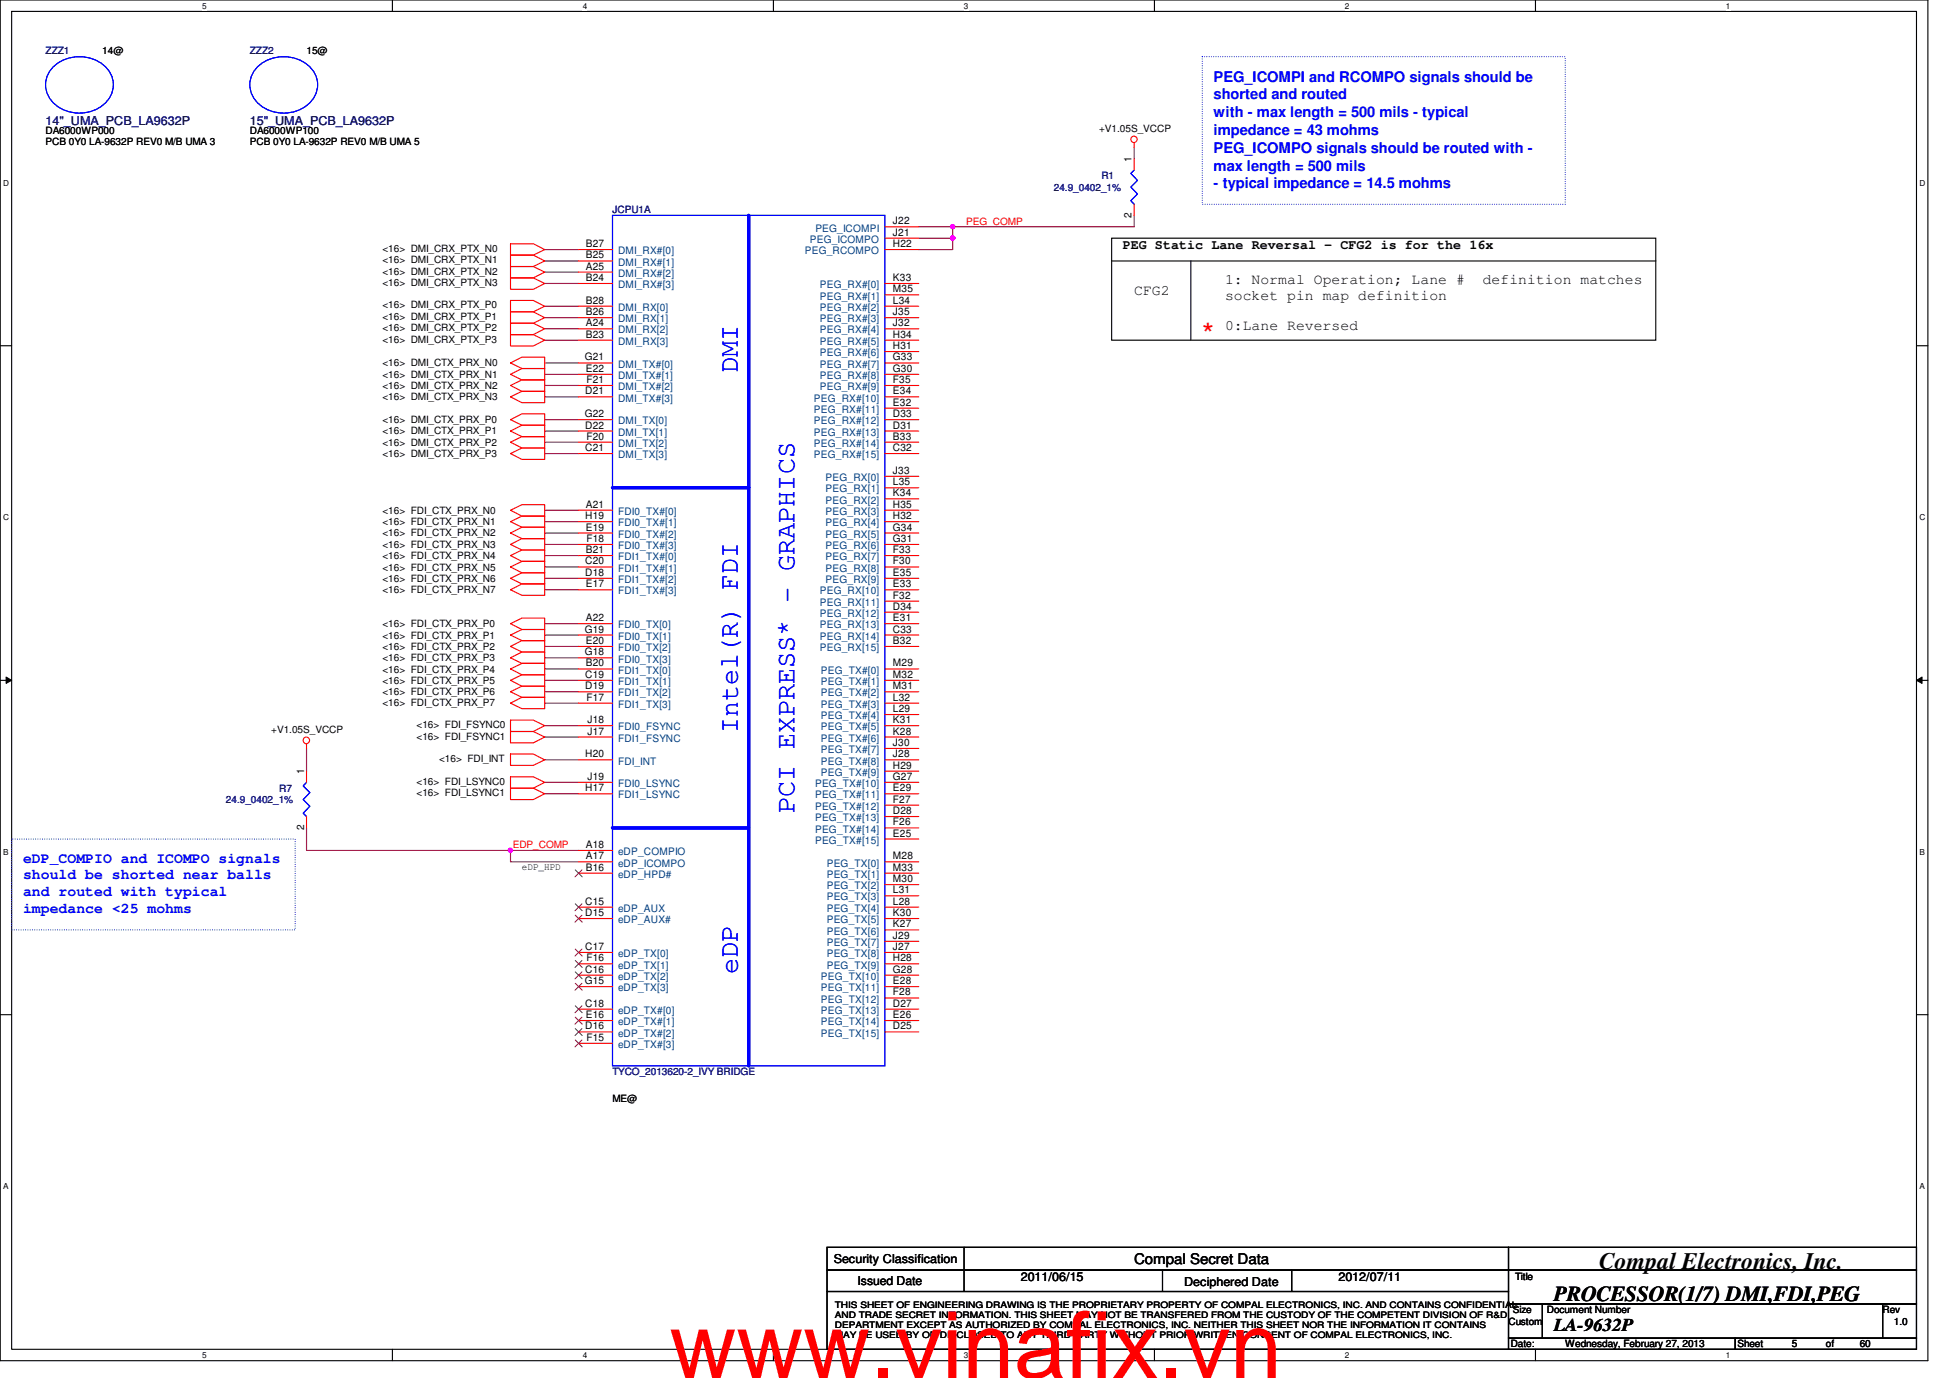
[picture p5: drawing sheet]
<svg xmlns="http://www.w3.org/2000/svg" width="297mm" height="210mm" viewBox="0 0 297 210" stroke-linecap="round" stroke-linejoin="round" font-family="sans-serif">
<defs><g id="words">
<text font-size="14.1" fill="#f00" x="102" y="209.9">www.vinafix.vn</text>
<text font-size="4.7" fill="#f00" x="183.1" y="52.6">*</text>
<g font-size="4.1" fill="#00f">
<text x="112.4" y="56.9" transform="rotate(-90 112.4 56.9)">DMI</text>
<text x="112.4" y="111.6" transform="rotate(-90 112.4 111.6)">Intel(R) FDI</text>
<text x="121" y="123.9" transform="rotate(-90 121 123.9)">PCI EXPRESS* - GRAPHICS</text>
<text x="112.4" y="148.4" transform="rotate(-90 112.4 148.4)">eDP</text>
</g>
<text font-size="3.6" x="243.6" y="193.3">Compal Electronics, Inc.</text>
<text font-size="3.3" x="236.7" y="198.1">PROCESSOR(1/7) DMI,FDI,PEG</text>
<text font-size="2.8" x="236.7" y="202.8">LA-9632P</text>
<g font-size="2.2" fill="#00f">
<text x="184.9" y="12.4">PEG_ICOMPI and RCOMPO signals should be</text>
<text x="184.9" y="15.2">shorted and routed</text>
<text x="184.9" y="17.9">with - max length = 500 mils - typical</text>
<text x="184.9" y="20.6">impedance = 43 mohms</text>
<text x="184.9" y="23.3">PEG_ICOMPO signals should be routed with -</text>
<text x="184.9" y="26">max length = 500 mils</text>
<text x="184.9" y="28.7">- typical impedance = 14.5 mohms</text>
<text x="3.5" y="131.4">eDP_COMPIO and ICOMPO signals</text>
<text x="3.5" y="133.9">should be shorted near balls</text>
<text x="3.5" y="136.5">and routed with typical</text>
<text x="3.5" y="139">impedance &lt;25 mohms</text>
</g>
<g font-size="2.2">
<text x="172.8" y="45">CFG2</text>
<text x="186.6" y="43.3">1: Normal Operation; Lane #</text>
<text x="186.6" y="45.7">socket pin map definition</text>
<text x="225.9" y="43.3">definition matches</text>
<text x="186.6" y="50.2">0:Lane Reversed</text>
<text x="172.8" y="192.5">Compal Secret Data</text>
</g>
<text font-size="2" x="171" y="38">PEG Static Lane Reversal - CFG2 is for the 16x</text>
<g font-size="1.9" fill="#000080">
<text x="6.9" y="19">14&quot;_UMA_PCB_LA9632P</text>
<text x="38.1" y="19">15&quot;_UMA_PCB_LA9632P</text>
</g>
<g font-size="1.9">
<text x="127" y="192.4">Security Classification</text>
<text x="130.6" y="195.7">Issued Date</text>
<text x="155.5" y="195.2">2011/06/15</text>
<text x="180.4" y="195.8">Deciphered Date</text>
<text x="203.9" y="195.2">2012/07/11</text>
</g>
<g font-size="1.6">
<text x="172.4" y="24.7" transform="rotate(-90 172.4 24.7)">1</text>
<text x="136" y="34.2">J22</text>
<text x="136" y="35.9">J21</text>
<text x="172.4" y="33.2" transform="rotate(-90 172.4 33.2)">2</text>
<text x="89.2" y="37.6">B27</text>
<text x="89.2" y="39.4">B25</text>
<text x="89.2" y="41.1">A25</text>
<text x="136" y="37.6">H22</text>
<text x="89.2" y="42.8">B24</text>
<text x="89.2" y="46.3">B28</text>
<text x="136" y="42.8">K33</text>
<text x="136" y="44.5">M35</text>
<text x="136" y="46.3">L34</text>
<text x="89.2" y="48">B26</text>
<text x="89.2" y="49.7">A24</text>
<text x="89.2" y="51.4">B23</text>
<text x="136" y="48">J35</text>
<text x="136" y="49.7">J32</text>
<text x="136" y="51.4">H34</text>
<text x="136" y="53.2">H31</text>
<text x="89.1" y="54.9">G21</text>
<text x="89.2" y="56.6">E22</text>
<text x="89.3" y="58.3">F21</text>
<text x="136" y="54.9">G33</text>
<text x="136" y="56.6">G30</text>
<text x="136" y="58.3">F35</text>
<text x="89.1" y="63.5">G22</text>
<text x="89.2" y="60.1">D21</text>
<text x="89.2" y="65.3">D22</text>
<text x="136" y="60.1">E34</text>
<text x="136" y="61.8">E32</text>
<text x="136" y="63.5">D33</text>
<text x="136" y="65.3">D31</text>
<text x="89.2" y="68.7">C21</text>
<text x="89.3" y="67">F20</text>
<text x="136" y="67">B33</text>
<text x="136" y="68.7">C32</text>
<text x="89.2" y="77.3">A21</text>
<text x="136" y="72.2">J33</text>
<text x="136" y="73.9">L35</text>
<text x="136" y="75.6">K34</text>
<text x="136" y="77.3">H35</text>
<text x="89.2" y="79.1">H19</text>
<text x="89.2" y="80.8">E19</text>
<text x="89.3" y="82.6">F18</text>
<text x="136" y="79.1">H32</text>
<text x="136" y="80.8">G34</text>
<text x="136" y="82.6">G31</text>
<text x="89.2" y="86">C20</text>
<text x="89.2" y="87.7">D18</text>
<text x="89.2" y="84.2">B21</text>
<text x="89.2" y="89.5">E17</text>
<text x="136" y="84.2">F33</text>
<text x="136" y="86">F30</text>
<text x="136" y="87.7">E35</text>
<text x="136" y="89.5">E33</text>
<text x="89.2" y="94.6">A22</text>
<text x="136" y="91.2">F32</text>
<text x="136" y="92.9">D34</text>
<text x="136" y="94.6">E31</text>
<text x="89.1" y="96.4">G19</text>
<text x="89.1" y="99.8">G18</text>
<text x="89.2" y="98.1">E20</text>
<text x="89.2" y="101.5">B20</text>
<text x="136" y="96.4">C33</text>
<text x="136" y="98.1">B32</text>
<text x="136" y="101.5">M29</text>
<text x="89.2" y="103.3">C19</text>
<text x="89.2" y="105">D19</text>
<text x="89.3" y="106.7">F17</text>
<text x="136" y="103.3">M32</text>
<text x="136" y="105">M31</text>
<text x="136" y="106.7">L32</text>
<text x="89.5" y="110.2">J18</text>
<text x="89.5" y="111.9">J17</text>
<text x="136" y="108.5">L29</text>
<text x="136" y="110.2">K31</text>
<text x="136" y="111.9">K28</text>
<text x="136" y="113.6">J30</text>
<text x="46.3" y="117.9" transform="rotate(-90 46.3 117.9)">1</text>
<text x="89.2" y="115.4">H20</text>
<text x="89.5" y="118.8">J19</text>
<text x="136" y="118.8">G27</text>
<text x="136" y="115.4">J28</text>
<text x="136" y="117.1">H29</text>
<text x="89.2" y="120.5">H17</text>
<text x="136" y="120.5">E29</text>
<text x="136" y="122.3">F27</text>
<text x="136" y="124">D28</text>
<text x="136" y="125.7">F26</text>
<text x="46.3" y="126.4" transform="rotate(-90 46.3 126.4)">2</text>
<text x="89.2" y="129.2">A18</text>
<text x="89.2" y="130.9">A17</text>
<text x="136" y="130.9">M28</text>
<text x="136" y="127.4">E25</text>
<text x="89.2" y="137.8">C15</text>
<text x="89.2" y="132.6">B16</text>
<text x="136" y="132.6">M33</text>
<text x="136" y="134.4">M30</text>
<text x="136" y="136.1">L31</text>
<text x="136" y="137.8">L28</text>
<text x="89.2" y="139.5">D15</text>
<text x="136" y="139.5">K30</text>
<text x="136" y="141.3">K27</text>
<text x="136" y="143">J29</text>
<text x="89.1" y="149.9">G15</text>
<text x="89.2" y="144.7">C17</text>
<text x="89.2" y="148.2">C16</text>
<text x="89.3" y="146.4">F16</text>
<text x="136" y="144.7">J27</text>
<text x="136" y="146.4">H28</text>
<text x="136" y="148.2">G28</text>
<text x="136" y="149.9">E28</text>
<text x="89.2" y="153.3">C18</text>
<text x="89.2" y="155.1">E16</text>
<text x="136" y="151.6">F28</text>
<text x="136" y="153.3">D27</text>
<text x="136" y="155.1">E26</text>
<text x="89.2" y="156.8">D16</text>
<text x="89.3" y="158.5">F15</text>
<text x="136" y="156.8">D25</text>
</g>
<g font-size="1.6" fill="#004080">
<text x="124.2" y="35.3">PEG_ICOMPI</text>
<text x="94.1" y="38.7">DMI_RX#[0]</text>
<text x="94.1" y="40.5">DMI_RX#[1]</text>
<text x="122.6" y="38.7">PEG_RCOMPO</text>
<text x="123.4" y="37">PEG_ICOMPO</text>
<text x="94.1" y="42.2">DMI_RX#[2]</text>
<text x="94.1" y="43.9">DMI_RX#[3]</text>
<text x="94.1" y="47.4">DMI_RX[0]</text>
<text x="124.9" y="43.9">PEG_RX#[0]</text>
<text x="124.9" y="45.6">PEG_RX#[1]</text>
<text x="124.9" y="47.4">PEG_RX#[2]</text>
<text x="94.1" y="49.1">DMI_RX[1]</text>
<text x="94.1" y="50.8">DMI_RX[2]</text>
<text x="94.1" y="52.5">DMI_RX[3]</text>
<text x="124.9" y="49.1">PEG_RX#[3]</text>
<text x="124.9" y="50.8">PEG_RX#[4]</text>
<text x="124.9" y="52.5">PEG_RX#[5]</text>
<text x="94.1" y="56">DMI_TX#[0]</text>
<text x="94.1" y="57.7">DMI_TX#[1]</text>
<text x="94.1" y="59.4">DMI_TX#[2]</text>
<text x="124.9" y="54.3">PEG_RX#[6]</text>
<text x="124.9" y="56">PEG_RX#[7]</text>
<text x="124.9" y="57.7">PEG_RX#[8]</text>
<text x="124.9" y="59.4">PEG_RX#[9]</text>
<text x="94.1" y="61.2">DMI_TX#[3]</text>
<text x="94.1" y="64.6">DMI_TX[0]</text>
<text x="124" y="61.2">PEG_RX#[10]</text>
<text x="124" y="62.9">PEG_RX#[11]</text>
<text x="124" y="64.6">PEG_RX#[12]</text>
<text x="94.1" y="66.4">DMI_TX[1]</text>
<text x="94.1" y="69.8">DMI_TX[3]</text>
<text x="94.1" y="68.1">DMI_TX[2]</text>
<text x="124" y="66.4">PEG_RX#[13]</text>
<text x="124" y="68.1">PEG_RX#[14]</text>
<text x="124" y="69.8">PEG_RX#[15]</text>
<text x="125.8" y="73.3">PEG_RX[0]</text>
<text x="125.8" y="75">PEG_RX[1]</text>
<text x="125.8" y="76.7">PEG_RX[2]</text>
<text x="94.1" y="78.4">FDI0_TX#[0]</text>
<text x="94.1" y="80.2">FDI0_TX#[1]</text>
<text x="94.1" y="81.9">FDI0_TX#[2]</text>
<text x="94.1" y="83.7">FDI0_TX#[3]</text>
<text x="125.8" y="78.4">PEG_RX[3]</text>
<text x="125.8" y="80.2">PEG_RX[4]</text>
<text x="125.8" y="81.9">PEG_RX[5]</text>
<text x="125.8" y="83.7">PEG_RX[6]</text>
<text x="94.1" y="85.3">FDI1_TX#[0]</text>
<text x="94.1" y="87.1">FDI1_TX#[1]</text>
<text x="94.1" y="88.8">FDI1_TX#[2]</text>
<text x="125.8" y="85.3">PEG_RX[7]</text>
<text x="125.8" y="87.1">PEG_RX[8]</text>
<text x="125.8" y="88.8">PEG_RX[9]</text>
<text x="94.1" y="90.6">FDI1_TX#[3]</text>
<text x="94.1" y="95.7">FDI0_TX[0]</text>
<text x="124.9" y="90.6">PEG_RX[10]</text>
<text x="124.9" y="92.3">PEG_RX[11]</text>
<text x="124.9" y="94">PEG_RX[12]</text>
<text x="124.9" y="95.7">PEG_RX[13]</text>
<text x="94.1" y="97.5">FDI0_TX[1]</text>
<text x="94.1" y="99.2">FDI0_TX[2]</text>
<text x="94.1" y="100.9">FDI0_TX[3]</text>
<text x="124.9" y="97.5">PEG_RX[14]</text>
<text x="124.9" y="99.2">PEG_RX[15]</text>
<text x="94.1" y="102.6">FDI1_TX[0]</text>
<text x="94.1" y="104.4">FDI1_TX[1]</text>
<text x="94.1" y="106.1">FDI1_TX[2]</text>
<text x="94.1" y="107.8">FDI1_TX[3]</text>
<text x="125" y="102.6">PEG_TX#[0]</text>
<text x="125" y="104.4">PEG_TX#[1]</text>
<text x="125" y="106.1">PEG_TX#[2]</text>
<text x="125" y="107.8">PEG_TX#[3]</text>
<text x="94.1" y="111.3">FDI0_FSYNC</text>
<text x="94.1" y="113">FDI1_FSYNC</text>
<text x="125" y="109.6">PEG_TX#[4]</text>
<text x="125" y="111.3">PEG_TX#[5]</text>
<text x="125" y="113">PEG_TX#[6]</text>
<text x="94.1" y="116.5">FDI_INT</text>
<text x="94.1" y="119.9">FDI0_LSYNC</text>
<text x="124.2" y="119.9">PEG_TX#[10]</text>
<text x="125" y="114.7">PEG_TX#[7]</text>
<text x="125" y="116.5">PEG_TX#[8]</text>
<text x="125" y="118.2">PEG_TX#[9]</text>
<text x="94.1" y="121.6">FDI1_LSYNC</text>
<text x="124.2" y="121.6">PEG_TX#[11]</text>
<text x="124.2" y="123.4">PEG_TX#[12]</text>
<text x="124.2" y="125.1">PEG_TX#[13]</text>
<text x="94.1" y="130.3">eDP_COMPIO</text>
<text x="94.1" y="132">eDP_ICOMPO</text>
<text x="124.2" y="126.8">PEG_TX#[14]</text>
<text x="124.2" y="128.5">PEG_TX#[15]</text>
<text x="125.9" y="132">PEG_TX[0]</text>
<text x="94.1" y="133.7">eDP_HPD#</text>
<text x="125.9" y="133.7">PEG_TX[1]</text>
<text x="125.9" y="135.5">PEG_TX[2]</text>
<text x="125.9" y="137.2">PEG_TX[3]</text>
<text x="94.1" y="138.9">eDP_AUX</text>
<text x="94.1" y="140.6">eDP_AUX#</text>
<text x="125.9" y="138.9">PEG_TX[4]</text>
<text x="125.9" y="140.6">PEG_TX[5]</text>
<text x="125.9" y="142.4">PEG_TX[6]</text>
<text x="94.1" y="145.8">eDP_TX[0]</text>
<text x="94.1" y="147.5">eDP_TX[1]</text>
<text x="94.1" y="149.3">eDP_TX[2]</text>
<text x="125" y="149.3">PEG_TX[10]</text>
<text x="125.9" y="144.1">PEG_TX[7]</text>
<text x="125.9" y="145.8">PEG_TX[8]</text>
<text x="125.9" y="147.5">PEG_TX[9]</text>
<text x="94.1" y="151">eDP_TX[3]</text>
<text x="94.1" y="154.4">eDP_TX#[0]</text>
<text x="125" y="151">PEG_TX[11]</text>
<text x="125" y="152.7">PEG_TX[12]</text>
<text x="125" y="154.4">PEG_TX[13]</text>
<text x="94.1" y="156.2">eDP_TX#[1]</text>
<text x="94.1" y="157.9">eDP_TX#[2]</text>
<text x="94.1" y="159.6">eDP_TX#[3]</text>
<text x="125" y="156.2">PEG_TX[14]</text>
<text x="125" y="157.9">PEG_TX[15]</text>
</g>
<g font-size="1.5" fill="#000080">
<text x="6.9" y="8.3">ZZZ1</text>
<text x="38.1" y="8.3">ZZZ2</text>
<text x="160.5" y="29">24.9_0402_1%</text>
<text x="167.8" y="27.3">R1</text>
<text x="93.3" y="32.5">JCPU1A</text>
<text x="34.4" y="122.3">24.9_0402_1%</text>
<text x="42.5" y="120.6">R7</text>
<text x="93.3" y="163.7">TYCO_2013620-2_IVY BRIDGE</text>
</g>
<g font-size="1.5">
<text x="15.6" y="8.3">14@</text>
<text x="46.7" y="8.3">15@</text>
<text x="6.9" y="20.4">DA6000WP000</text>
<text x="6.9" y="22.1">PCB 0Y0 LA-9632P REV0 M/B UMA 3</text>
<text x="38.1" y="20.4">DA6000WP100</text>
<text x="38.1" y="22.1">PCB 0Y0 LA-9632P REV0 M/B UMA 5</text>
<text x="167.4" y="20.1">+V1.05S_VCCP</text>
<text x="58.2" y="40.1">&lt;16&gt; DMI_CRX_PTX_N1</text>
<text x="58.2" y="38.4">&lt;16&gt; DMI_CRX_PTX_N0</text>
<text x="58.2" y="41.8">&lt;16&gt; DMI_CRX_PTX_N2</text>
<text x="58.2" y="47">&lt;16&gt; DMI_CRX_PTX_P0</text>
<text x="58.2" y="43.6">&lt;16&gt; DMI_CRX_PTX_N3</text>
<text x="58.2" y="52.2">&lt;16&gt; DMI_CRX_PTX_P3</text>
<text x="58.2" y="50.5">&lt;16&gt; DMI_CRX_PTX_P2</text>
<text x="58.2" y="48.7">&lt;16&gt; DMI_CRX_PTX_P1</text>
<text x="58.2" y="57.5">&lt;16&gt; DMI_CTX_PRX_N1</text>
<text x="58.2" y="55.8">&lt;16&gt; DMI_CTX_PRX_N0</text>
<text x="58.2" y="59.3">&lt;16&gt; DMI_CTX_PRX_N2</text>
<text x="58.2" y="64.4">&lt;16&gt; DMI_CTX_PRX_P0</text>
<text x="58.2" y="61">&lt;16&gt; DMI_CTX_PRX_N3</text>
<text x="58.2" y="69.6">&lt;16&gt; DMI_CTX_PRX_P3</text>
<text x="58.2" y="67.9">&lt;16&gt; DMI_CTX_PRX_P2</text>
<text x="58.2" y="66.2">&lt;16&gt; DMI_CTX_PRX_P1</text>
<text x="58.2" y="78.3">&lt;16&gt; FDI_CTX_PRX_N0</text>
<text x="58.2" y="80">&lt;16&gt; FDI_CTX_PRX_N1</text>
<text x="58.2" y="81.7">&lt;16&gt; FDI_CTX_PRX_N2</text>
<text x="58.2" y="83.4">&lt;16&gt; FDI_CTX_PRX_N3</text>
<text x="58.2" y="85.2">&lt;16&gt; FDI_CTX_PRX_N4</text>
<text x="58.2" y="86.9">&lt;16&gt; FDI_CTX_PRX_N5</text>
<text x="58.2" y="88.6">&lt;16&gt; FDI_CTX_PRX_N6</text>
<text x="58.2" y="90.3">&lt;16&gt; FDI_CTX_PRX_N7</text>
<text x="58.2" y="95.5">&lt;16&gt; FDI_CTX_PRX_P0</text>
<text x="58.2" y="97.3">&lt;16&gt; FDI_CTX_PRX_P1</text>
<text x="58.2" y="99">&lt;16&gt; FDI_CTX_PRX_P2</text>
<text x="58.2" y="100.7">&lt;16&gt; FDI_CTX_PRX_P3</text>
<text x="58.2" y="102.4">&lt;16&gt; FDI_CTX_PRX_P4</text>
<text x="58.2" y="104.2">&lt;16&gt; FDI_CTX_PRX_P5</text>
<text x="58.2" y="105.9">&lt;16&gt; FDI_CTX_PRX_P6</text>
<text x="58.2" y="107.6">&lt;16&gt; FDI_CTX_PRX_P7</text>
<text x="41.3" y="111.6">+V1.05S_VCCP</text>
<text x="63.5" y="110.9">&lt;16&gt; FDI_FSYNC0</text>
<text x="63.5" y="112.6">&lt;16&gt; FDI_FSYNC1</text>
<text x="63.5" y="119.5">&lt;16&gt; FDI_LSYNC0</text>
<text x="66.9" y="116.1">&lt;16&gt; FDI_INT</text>
<text x="63.5" y="121.3">&lt;16&gt; FDI_LSYNC1</text>
<text x="79.5" y="132.5">eDP_HPD</text>
<text x="93.3" y="167.9">ME@</text>
<text x="230.8" y="195">Title</text>
<text x="229.8" y="201.8">Custom</text>
<text x="230.5" y="200">Size</text>
<text x="235.6" y="200">Document Number</text>
<text x="286.8" y="200">Rev</text>
<text x="288.5" y="201.8">1.0</text>
<text x="230.1" y="205.2">Date:</text>
<text x="238.4" y="205.2">Wednesday, February 27, 2013</text>
<text x="264.7" y="205.2">Sheet</text>
<text x="273" y="205.2">5</text>
<text x="278.1" y="205.2">of</text>
<text x="283.3" y="205.2">60</text>
</g>
<g font-size="1.5" fill="#f00">
<text x="147.2" y="34.2">PEG_COMP</text>
<text x="78.1" y="129.2">EDP_COMP</text>
</g>
<g font-size="1.4">
<text x="127.2" y="199.2">THIS SHEET OF ENGINEERING DRAWING IS THE PROPRIETARY PROPERTY OF COMPAL ELECTRONICS, INC. AND CONTAINS CONFIDENTIAL</text>
<text x="127.2" y="200.7">AND TRADE SECRET INFORMATION. THIS SHEET MAY NOT BE TRANSFERED FROM THE CUSTODY OF THE COMPETENT DIVISION OF R&amp;D</text>
<text x="127.2" y="202.3">DEPARTMENT EXCEPT AS AUTHORIZED BY COMPAL ELECTRONICS, INC. NEITHER THIS SHEET NOR THE INFORMATION IT CONTAINS</text>
<text x="127.2" y="203.9">MAY BE USED BY OR DISCLOSED TO ANY THIRD PARTY WITHOUT PRIOR WRITTEN CONSENT OF COMPAL ELECTRONICS, INC.</text>
</g>
<g font-size="1.3">
<text x="30.8" y="1.4">5</text>
<text x="88.8" y="1.4">4</text>
<text x="146.8" y="1.4">3</text>
<text x="204.8" y="1.4">2</text>
<text x="262.9" y="1.4">1</text>
<text x=".5" y="28.3">D</text>
<text x="292.4" y="28.3">D</text>
<text x=".5" y="79.2">C</text>
<text x="292.4" y="79.2">C</text>
<text x=".5" y="130.2">B</text>
<text x="292.4" y="130.2">B</text>
<text x=".5" y="181.1">A</text>
<text x="292.4" y="181.1">A</text>
<text x="30.8" y="206.9">5</text>
<text x="88.8" y="206.9">4</text>
<text x="146.8" y="206.9">3</text>
<text x="204.8" y="206.9">2</text>
<text x="262.9" y="206.9">1</text>
</g>
</g></defs>
<path d="M0 0h293.7v207.3h-293.7zM1.8 1.7h290.1v203.8h-290.1z" fill="none" stroke="#000" stroke-width=".17"/>
<g fill="#fff">
<path d="M30.8 .2h.7v1.4h-.7z"/>
<path d="M30.8 205.7h.7v1.4h-.7z"/>
</g>
<path d="M59.8 0v1.7M59.8 205.5v1.8" fill="none" stroke="#000" stroke-width=".17"/>
<g fill="#fff">
<path d="M88.8 .2h.6v1.4h-.6z"/>
<path d="M88.8 205.7h.6v1.4h-.6z"/>
</g>
<path d="M117.8 0v1.7M117.8 205.5v1.8" fill="none" stroke="#000" stroke-width=".17"/>
<g fill="#fff">
<path d="M146.8 .2h.7v1.4h-.7z"/>
<path d="M146.8 205.7h.7v1.4h-.7z"/>
</g>
<path d="M175.9 0v1.7M175.9 205.5v1.8" fill="none" stroke="#000" stroke-width=".17"/>
<g fill="#fff">
<path d="M204.9 .2h.6v1.4h-.6z"/>
<path d="M204.9 205.7h.6v1.4h-.6z"/>
</g>
<path d="M233.9 0v1.7M233.9 205.5v1.8" fill="none" stroke="#000" stroke-width=".17"/>
<g fill="#fff">
<path d="M262.9 .2h.7v1.4h-.7z"/>
<path d="M262.9 205.7h.7v1.4h-.7z"/>
<path d="M.5 27.2h.9v1.4h-.9z"/>
<path d="M292.4 27.2h.9v1.4h-.9z"/>
<path d="M.5 78.1h.9v1.4h-.9z"/>
<path d="M292.4 78.1h.9v1.4h-.9z"/>
</g>
<path d="M0 52.7h1.8M291.9 52.7h1.8" fill="none" stroke="#000" stroke-width=".17"/>
<g fill="#fff">
<path d="M.5 129.1h.8v1.4h-.8z"/>
<path d="M292.4 129.1h.8v1.4h-.8z"/>
</g>
<path d="M0 103.6h1.8M291.9 103.6h1.8" fill="none" stroke="#000" stroke-width=".17"/>
<path d="M.9 103.1l.9 .5-.9 .5zM291.9 103.6l.9-.5v1z" fill="#000"/>
<path d="M.9 103.1l.9 .5-.9 .5zM291.9 103.6l.9-.5v1z" fill="none" stroke="#000" stroke-width=".15"/>
<g fill="#fff">
<path d="M.5 180h.8v1.4h-.8z"/>
<path d="M292.4 180h.8v1.4h-.8z"/>
</g>
<path d="M169.3 39.8h82.9M169.3 36.3h82.9v15.5h-82.9zM181.4 39.8v12M0 154.6h1.8M291.9 154.6h1.8" fill="none" stroke="#000" stroke-width=".17"/>
<path d="M183.1 8.6h55.3v22.5h-55.3zM1.8 127.8h43.2v13.9h-43.2z" fill="none" stroke="#00f" stroke-width=".17" stroke-dasharray="0 .3"/>
<g fill="none" stroke="#800040" stroke-width=".17">
<path d="M83 39.8h5.1M83 38h5.1M140 34.5h5.1M145.1 36.3v1.7h-5.1M172.8 32.8v1.7M172.8 22.5v1.7M83 57h5.1M83 58.7h5.1M83 48.4h5.1M83 41.4h5.1M83 50.1h5.1M83 43.2h5.1"/>
<path d="M83 51.8h5.1M83 46.7h5.1M83 55.3h5.1M83 79.5h5.1M83 63.9h5.1M83 65.7h5.1M83 67.4h5.1M83 69.1h5.1M83 77.7h5.1M83 60.5h5.1M83 84.6h5.1M83 88.1h5.1"/>
<path d="M83 96.7h5.1M83 81.2h5.1M83 82.9h5.1M83 86.4h5.1M83 89.8h5.1M83 95h5.1M83 98.5h5.1M83 105.4h5.1M83 110.5h5.1M83 100.2h5.1M83 101.9h5.1M83 103.6h5.1"/>
<path d="M83 107.1h5.1M83 119.2h5.1M83 112.3h5.1M83 115.7h5.1M83 120.9h5.1M88.1 129.5h-10.3v1.8h10.3"/>
</g>
<circle cx="145.1" cy="34.5" r=".33" fill="#f0f"/>
<circle cx="145.1" cy="34.5" r=".33" fill="none" stroke="#f0f" stroke-width=".17"/>
<path d="M140 36.3h5.1" fill="none" stroke="#800040" stroke-width=".17"/>
<circle cx="145.1" cy="36.3" r=".33" fill="#f0f"/>
<circle cx="145.1" cy="36.3" r=".33" fill="none" stroke="#f0f" stroke-width=".17"/>
<path d="M172.8 34.5h-27.7v1.8M46.7 114v3.5M46.7 126.1v3.4h31.1" fill="none" stroke="#800040" stroke-width=".17"/>
<circle cx="77.7" cy="129.5" r=".32" fill="#f0f"/>
<circle cx="77.7" cy="129.5" r=".32" fill="none" stroke="#f0f" stroke-width=".17"/>
<g fill="none" stroke="#f00" stroke-width=".17">
<path d="M77.8 38.9h3.4l1.8 .9-1.8 .8h-3.4zM77.8 37.1h3.4l1.8 .9-1.8 .9h-3.4zM88.1 38h5.2M88.1 39.8h5.2M134.8 34.5h5.2M134.8 36.3h5.2M134.8 38h5.2M172.8 21.8v.7M172.8 24.2v1.7M172.8 31.1v1.7M77.8 45.8h3.4l1.8 .9-1.8 .8h-3.4zM77.8 57l1.7-.9h3.5v1.8h-3.5z"/>
<path d="M77.8 51h3.4l1.8 .8-1.8 .9h-3.4zM77.8 55.3l1.7-.9h3.5v1.7h-3.5zM77.8 42.3h3.4l1.8 .9-1.8 .9h-3.4zM77.8 49.2h3.4l1.8 .9-1.8 .9h-3.4zM77.8 40.6h3.4l1.8 .8-1.8 .9h-3.4zM77.8 47.5h3.4l1.8 .9-1.8 .8h-3.4zM77.8 58.7l1.7-.8h3.5v1.7h-3.5zM88.1 41.4h5.2M88.1 43.2h5.2M88.1 46.7h5.2M88.1 48.4h5.2M88.1 50.1h5.2"/>
<path d="M88.1 51.8h5.2M88.1 55.3h5.2M88.1 57h5.2M88.1 58.7h5.2M134.8 43.2h5.2M134.8 44.9h5.2M134.8 46.7h5.2M134.8 48.4h5.2M134.8 50.1h5.2M134.8 51.8h5.2M134.8 53.6h5.2M134.8 55.3h5.2"/>
<path d="M134.8 57h5.2M134.8 58.7h5.2M77.8 63.9l1.7-.9h3.5v1.8h-3.5zM77.8 69.1l1.7-.9h3.5v1.8h-3.5zM77.8 67.4l1.7-.9h3.5v1.7h-3.5zM77.8 60.5l1.7-.9h3.5v1.7h-3.5zM77.8 65.7l1.7-.9h3.5v1.7h-3.5zM77.8 77.7l1.7-.8h3.5v1.7h-3.5zM77.8 79.5l1.7-.9h3.5v1.7h-3.5zM88.1 60.5h5.2M88.1 63.9h5.2M88.1 65.7h5.2"/>
<path d="M88.1 69.1h5.2M88.1 67.4h5.2M88.1 77.7h5.2M88.1 79.5h5.2M134.8 60.5h5.2M134.8 62.2h5.2M134.8 63.9h5.2M134.8 65.7h5.2M134.8 67.4h5.2M134.8 69.1h5.2M134.8 72.6h5.2M134.8 74.3h5.2"/>
<path d="M134.8 76h5.2M134.8 77.7h5.2M134.8 79.5h5.2M77.8 81.2l1.7-.9h3.5v1.7h-3.5zM77.8 82.9l1.7-.9h3.5v1.8h-3.5zM77.8 84.6l1.7-.8h3.5v1.7h-3.5zM77.8 86.4l1.7-.9h3.5v1.8h-3.5zM77.8 88.1l1.7-.8h3.5v1.6h-3.5zM77.8 89.8l1.7-.9h3.5v1.8h-3.5zM77.8 95l1.7-.8h3.5v1.7h-3.5zM77.8 96.7l1.7-.8h3.5v1.7h-3.5zM77.8 98.5l1.7-.9h3.5v1.7h-3.5z"/>
<path d="M88.1 81.2h5.2M88.1 82.9h5.2M88.1 84.6h5.2M88.1 86.4h5.2M88.1 88.1h5.2M88.1 89.8h5.2M88.1 95h5.2M88.1 96.7h5.2M88.1 98.5h5.2M134.8 81.2h5.2M134.8 82.9h5.2M134.8 84.6h5.2"/>
<path d="M134.8 86.4h5.2M134.8 88.1h5.2M134.8 89.8h5.2M134.8 91.6h5.2M134.8 93.3h5.2M134.8 95h5.2M134.8 96.7h5.2M134.8 98.5h5.2M46.7 113.3v.7M46.7 117.5v1.7M77.8 100.2l1.7-.9h3.5v1.8h-3.5zM77.8 101.9l1.7-.8h3.5v1.7h-3.5z"/>
<path d="M77.8 103.6l1.7-.8h3.5v1.7h-3.5zM77.8 105.4l1.7-.9h3.5v1.7h-3.5zM77.8 107.1l1.7-.9h3.5v1.8h-3.5zM77.8 109.7h3.4l1.8 .8-1.8 .9h-3.4zM77.8 111.4h3.4l1.8 .9-1.8 .9h-3.4zM77.8 114.9h3.4l1.8 .8-1.8 .9h-3.4zM77.8 118.3h3.4l1.8 .9-1.8 .9h-3.4zM88.1 100.2h5.2M88.1 101.9h5.2M88.1 103.6h5.2M88.1 105.4h5.2M88.1 107.1h5.2"/>
<path d="M88.1 110.5h5.2M88.1 112.3h5.2M88.1 115.7h5.2M88.1 119.2h5.2M134.8 101.9h5.2M134.8 103.6h5.2M134.8 105.4h5.2M134.8 107.1h5.2M134.8 108.8h5.2M134.8 110.5h5.2M134.8 112.3h5.2M134.8 114h5.2"/>
<path d="M134.8 115.7h5.2M134.8 117.5h5.2M134.8 119.2h5.2M46.7 124.4v1.7M77.8 120.1h3.4l1.8 .8-1.8 .9h-3.4zM88.1 120.9h5.2M88.1 138.2h5.2M88.1 139.9h5.2M88.1 129.5h5.2M88.1 133h5.2M88.1 131.3h5.2M134.8 120.9h5.2"/>
<path d="M134.8 122.6h5.2M134.8 124.4h5.2M134.8 126.1h5.2M134.8 127.8h5.2M134.8 131.3h5.2M134.8 133h5.2M134.8 134.8h5.2M134.8 136.4h5.2M134.8 138.2h5.2M134.8 139.9h5.2M88.1 145.1h5.2M88.1 146.8h5.2"/>
<path d="M88.1 148.6h5.2M88.1 150.3h5.2M88.1 153.7h5.2M88.1 155.5h5.2M88.1 157.2h5.2M88.1 158.9h5.2M134.8 141.7h5.2M134.8 143.4h5.2M134.8 145.1h5.2M134.8 146.8h5.2M134.8 148.6h5.2M134.8 150.3h5.2"/>
<path d="M134.8 152h5.2M134.8 153.7h5.2M134.8 155.5h5.2M134.8 157.2h5.2"/>
<circle cx="172.7" cy="21.2" r=".49"/>
<circle cx="46.7" cy="112.8" r=".5"/>
</g>
<g fill="none" stroke="#000" stroke-width=".17">
<path d="M126 190h103.8v3.5h-103.8zM126 193.5h103.8v3.2h-103.8zM126 196.7h103.8v8.8h-103.8zM146.9 190v6.7M177.1 193.5v3.2M196.8 193.5v3.2M229.8 190h62.1v3.5h-62.1zM229.8 193.5h62.1v5.1h-62.1zM229.8 198.6h5.2v5.2h-5.2zM235 198.6h51.8v5.2h-51.8zM286.8 198.6h5.1v5.2h-5.1zM229.8 203.8h34.5v1.7h-34.5z"/>
<path d="M264.3 203.8h27.6v1.7h-27.6z"/>
</g>
<path d="M8.1 10.2a5.8 5.8 0 0 1 8.5 .5 3.9 3.9 0 0 1-1.9 5.9 5.6 5.6 0 0 1-7.4-2.2 3.8 3.8 0 0 1 .8-4.2zM39.3 10.2a5.8 5.8 0 0 1 8.4 .5 3.9 3.9 0 0 1-1.9 5.9 5.6 5.6 0 0 1-7.4-2.2 3.8 3.8 0 0 1 .9-4.2zM93.3 32.8h41.5v129.6h-41.5zM172.8 25.9l-.5 .5 1 1.1-1 1 1 1-1 1.1 .5 .5M46.7 119.2l-.5 .5 1 1-1 1.1 1 1-1 1.1 .5 .5" fill="none" stroke="#00f" stroke-width=".17"/>
<path d="M114 32.8v129.6M93.3 74.3h20.7M93.3 126.1h20.7" fill="none" stroke="#00f" stroke-width=".51"/>
<g fill="none" stroke="#804000" stroke-width=".15">
<path d="M87.6 137.7l1.1 1M87.6 139.4l1.1 1.1M87.6 132.5l1.1 1.1M88.6 137.7l-1 1M88.6 139.4l-1 1.1M88.6 132.5l-1 1.1M87.6 144.6l1.1 1M87.6 146.3l1.1 1.1M87.6 148l1.1 1.1M87.6 149.8l1.1 1M87.6 153.2l1.1 1.1M87.6 154.9l1.1 1.1"/>
<path d="M87.6 156.7l1.1 1M87.6 158.4l1.1 1.1M88.6 144.6l-1 1M88.6 146.3l-1 1.1M88.6 148l-1 1.1M88.6 149.8l-1 1M88.6 153.2l-1 1.1M88.6 154.9l-1 1.1M88.6 156.7l-1 1M88.6 158.4l-1 1.1"/>
</g>
<circle cx="145.1" cy="34.5" r=".33" fill="#f0f"/>
<circle cx="145.1" cy="34.5" r=".33" fill="none" stroke="#f0f" stroke-width=".17"/>
<circle cx="145.1" cy="36.3" r=".33" fill="#f0f"/>
<circle cx="145.1" cy="36.3" r=".33" fill="none" stroke="#f0f" stroke-width=".17"/>
<circle cx="77.7" cy="129.5" r=".32" fill="#f0f"/>
<circle cx="77.7" cy="129.5" r=".32" fill="none" stroke="#f0f" stroke-width=".17"/>
<use href="#words"/>
</svg>
